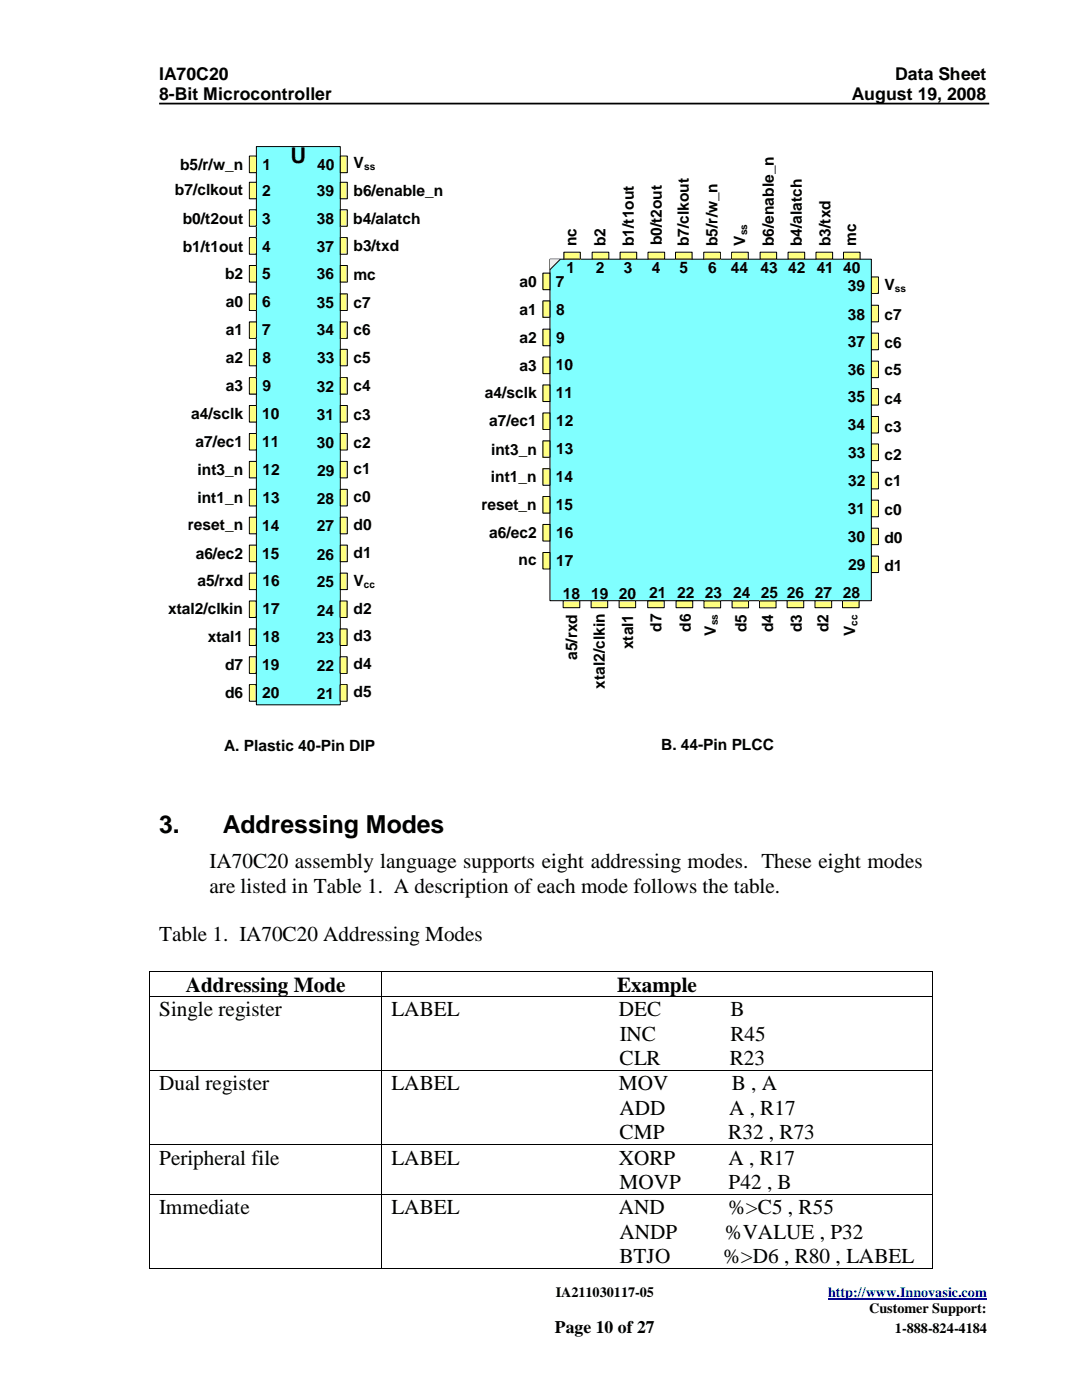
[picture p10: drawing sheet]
<svg xmlns="http://www.w3.org/2000/svg" width="216mm" height="279mm" viewBox="0 0 216 279" stroke-linecap="round" stroke-linejoin="round" font-family="sans-serif">
<defs><g id="words">
<g font-size="5">
<text x="31.8" y="166.2">3.</text>
<text x="44.5" y="166.2">Addressing Modes</text>
</g>
<text font-size="4.3" x="58" y="32.5">U</text>
<g font-size="4.2">
<text x="41.8" y="173.3">IA70C20 assembly language supports eight addressing modes. These eight modes</text>
<text x="41.8" y="178.1">are listed in Table 1. A description of each mode follows the table.</text>
<text x="31.8" y="187.9">Table 1. IA70C20 Addressing Modes</text>
<text x="37.1" y="197.9">Addressing Mode</text>
<text x="123.1" y="197.9">Example</text>
<text x="31.8" y="202.8">Single register</text>
<text x="78.1" y="202.8">LABEL</text>
<text x="123.5" y="202.8">DEC</text>
<text x="145.7" y="202.8">B</text>
<text x="123.7" y="207.7">INC</text>
<text x="145.7" y="207.7">R45</text>
<text x="123.6" y="212.6">CLR</text>
<text x="145.6" y="212.6">R23</text>
<text x="31.8" y="217.6">Dual register</text>
<text x="78.1" y="217.6">LABEL</text>
<text x="123.5" y="217.6">MOV</text>
<text x="146.1" y="217.6">B , A</text>
<text x="123.6" y="222.5">ADD</text>
<text x="123.6" y="227.4">CMP</text>
<text x="145.3" y="227.4">R32 , R73</text>
<text x="145.5" y="222.5">A , R17</text>
<text x="31.8" y="232.4">Peripheral file</text>
<text x="78.1" y="232.4">LABEL</text>
<text x="123.5" y="232.4">XORP</text>
<text x="145.4" y="232.4">A , R17</text>
<text x="123.6" y="237.3">MOVP</text>
<text x="145.4" y="237.3">P42 , B</text>
<text x="31.8" y="242.3">Immediate</text>
<text x="78.1" y="242.3">LABEL</text>
<text x="123.5" y="242.3">AND</text>
<text x="145.3" y="242.3">%&gt;C5 , R55</text>
<text x="123.6" y="247.2">ANDP</text>
<text x="144.7" y="247.2">%VALUE , P32</text>
<text x="123.6" y="252">BTJO</text>
<text x="144.3" y="252">%&gt;D6 , R80 , LABEL</text>
</g>
<g font-size="3.5">
<text x="31.8" y="15.9">IA70C20</text>
<text x="178.6" y="15.9">Data Sheet</text>
<text x="31.8" y="20">8-Bit Microcontroller</text>
<text x="170" y="20">August 19, 2008</text>
<text x="110.7" y="265.9">Page 10 of 27</text>
</g>
<g font-size="3.1">
<text x="36" y="34">b5/r/w_n</text>
<text x="52.4" y="34">1</text>
<text x="63.3" y="34">40</text>
<text x="70.6" y="33.6">V</text>
<text x="34.9" y="39">b7/clkout</text>
<text x="52.3" y="39">2</text>
<text x="63.2" y="39.2">39</text>
<text x="70.5" y="39.2">b6/enable_n</text>
<text x="36.5" y="44.6">b0/t2out</text>
<text x="52.3" y="44.6">3</text>
<text x="63.2" y="44.7">38</text>
<text x="70.5" y="44.7">b4/alatch</text>
<text x="36.5" y="50.3">b1/t1out</text>
<text x="52.3" y="50.3">4</text>
<text x="63.2" y="50.2">37</text>
<text x="70.5" y="50.2">b3/txd</text>
<text x="115" y="49.1" transform="rotate(-90 115 49.1)">nc</text>
<text x="120.8" y="49.1" transform="rotate(-90 120.8 49.1)">b2</text>
<text x="126.5" y="49.1" transform="rotate(-90 126.5 49.1)">b1/t1out</text>
<text x="132.1" y="49" transform="rotate(-90 132.1 49)">b0/t2out</text>
<text x="137.5" y="49.1" transform="rotate(-90 137.5 49.1)">b7/clkout</text>
<text x="143.1" y="49.1" transform="rotate(-90 143.1 49.1)">b5/r/w_n</text>
<text x="148.7" y="49" transform="rotate(-90 148.7 49)">V</text>
<text x="154.4" y="49.1" transform="rotate(-90 154.4 49.1)">b6/enable_n</text>
<text x="160" y="49.1" transform="rotate(-90 160 49.1)">b4/alatch</text>
<text x="165.7" y="49.1" transform="rotate(-90 165.7 49.1)">b3/txd</text>
<text x="170.8" y="49.1" transform="rotate(-90 170.8 49.1)">mc</text>
<text x="44.9" y="55.6">b2</text>
<text x="52.3" y="55.6">5</text>
<text x="63.2" y="55.8">36</text>
<text x="70.5" y="55.8">mc</text>
<text x="103.6" y="57.2">a0</text>
<text x="110.9" y="57.2">7</text>
<text x="113.1" y="54.5">1</text>
<text x="118.9" y="54.5">2</text>
<text x="124.5" y="54.5">3</text>
<text x="130" y="54.5">4</text>
<text x="135.6" y="54.5">5</text>
<text x="141.3" y="54.5">6</text>
<text x="145.9" y="54.5">44</text>
<text x="151.8" y="54.5">43</text>
<text x="157.3" y="54.5">42</text>
<text x="163" y="54.5">41</text>
<text x="168.2" y="54.5">40</text>
<text x="169.2" y="58.1">39</text>
<text x="176.5" y="57.9">V</text>
<text x="45.1" y="61.3">a0</text>
<text x="52.3" y="61.3">6</text>
<text x="63.2" y="61.4">35</text>
<text x="70.5" y="61.4">c7</text>
<text x="103.6" y="62.8">a1</text>
<text x="111" y="62.8">8</text>
<text x="169.2" y="63.8">38</text>
<text x="176.5" y="63.8">c7</text>
<text x="45.1" y="66.9">a1</text>
<text x="52.3" y="66.9">7</text>
<text x="63.2" y="66.9">34</text>
<text x="70.5" y="66.9">c6</text>
<text x="103.6" y="68.4">a2</text>
<text x="111" y="68.4">9</text>
<text x="169.2" y="69.2">37</text>
<text x="176.5" y="69.4">c6</text>
<text x="45.1" y="72.5">a2</text>
<text x="52.4" y="72.5">8</text>
<text x="63.3" y="72.5">33</text>
<text x="70.5" y="72.5">c5</text>
<text x="103.6" y="74">a3</text>
<text x="110.9" y="73.9">10</text>
<text x="169.2" y="74.8">36</text>
<text x="176.5" y="74.9">c5</text>
<text x="38.2" y="83.6">a4/sclk</text>
<text x="45.1" y="78">a3</text>
<text x="52.3" y="83.6">10</text>
<text x="52.4" y="78">9</text>
<text x="63.2" y="83.7">31</text>
<text x="63.2" y="78.2">32</text>
<text x="70.5" y="78.1">c4</text>
<text x="70.5" y="83.7">c3</text>
<text x="96.8" y="79.5">a4/sclk</text>
<text x="110.9" y="79.5">11</text>
<text x="169.2" y="80.3">35</text>
<text x="176.5" y="80.5">c4</text>
<text x="39" y="89.2">a7/ec1</text>
<text x="52.3" y="89.2">11</text>
<text x="63.2" y="89.3">30</text>
<text x="70.5" y="89.3">c2</text>
<text x="97.6" y="85.1">a7/ec1</text>
<text x="111" y="85.1">12</text>
<text x="169.2" y="85.8">34</text>
<text x="176.5" y="86.2">c3</text>
<text x="39.4" y="94.8">int3_n</text>
<text x="52.4" y="94.8">12</text>
<text x="63.3" y="94.9">29</text>
<text x="70.5" y="94.6">c1</text>
<text x="98" y="90.7">int3_n</text>
<text x="111" y="90.7">13</text>
<text x="169.3" y="91.4">33</text>
<text x="176.5" y="91.7">c2</text>
<text x="39.4" y="100.3">int1_n</text>
<text x="52.4" y="100.3">13</text>
<text x="63.2" y="100.5">28</text>
<text x="70.5" y="100.2">c0</text>
<text x="96.1" y="101.8">reset_n</text>
<text x="98" y="96.3">int1_n</text>
<text x="110.9" y="96.3">14</text>
<text x="110.9" y="101.8">15</text>
<text x="169.2" y="97.1">32</text>
<text x="176.5" y="97.1">c1</text>
<text x="37.5" y="105.9">reset_n</text>
<text x="52.3" y="106">14</text>
<text x="63.2" y="106">27</text>
<text x="70.5" y="105.7">d0</text>
<text x="97.6" y="107.4">a6/ec2</text>
<text x="111" y="107.4">16</text>
<text x="169.2" y="102.6">31</text>
<text x="176.5" y="102.8">c0</text>
<text x="39.1" y="111.5">a6/ec2</text>
<text x="52.3" y="111.5">15</text>
<text x="63.2" y="111.8">26</text>
<text x="70.5" y="111.3">d1</text>
<text x="103.5" y="112.8">nc</text>
<text x="111" y="113">17</text>
<text x="169.2" y="108.2">30</text>
<text x="169.3" y="113.8">29</text>
<text x="176.5" y="108.3">d0</text>
<text x="176.5" y="113.9">d1</text>
<text x="39.4" y="117">a5/rxd</text>
<text x="52.4" y="117">16</text>
<text x="63.2" y="117.2">25</text>
<text x="70.5" y="116.9">V</text>
<text x="112.3" y="119.5">18</text>
<text x="117.9" y="119.5">19</text>
<text x="123.5" y="119.5">20</text>
<text x="129.5" y="119.3">21</text>
<text x="135.1" y="119.3">22</text>
<text x="140.7" y="119.3">23</text>
<text x="146.3" y="119.3">24</text>
<text x="151.8" y="119.3">25</text>
<text x="157" y="119.3">26</text>
<text x="162.6" y="119.3">27</text>
<text x="168.2" y="119.3">28</text>
<text x="33.5" y="122.6">xtal2/clkin</text>
<text x="52.4" y="122.6">17</text>
<text x="63.2" y="122.9">24</text>
<text x="70.5" y="122.5">d2</text>
<text x="41.4" y="128.2">xtal1</text>
<text x="52.4" y="128.2">18</text>
<text x="63.2" y="128.4">23</text>
<text x="70.5" y="128">d3</text>
<text x="115.2" y="131.7" transform="rotate(-90 115.2 131.7)">a5/rxd</text>
<text x="126.4" y="129.6" transform="rotate(-90 126.4 129.6)">xtal1</text>
<text x="132" y="126.1" transform="rotate(-90 132 126.1)">d7</text>
<text x="137.8" y="126.1" transform="rotate(-90 137.8 126.1)">d6</text>
<text x="142.8" y="126.9" transform="rotate(-90 142.8 126.9)">V</text>
<text x="149" y="126.2" transform="rotate(-90 149 126.2)">d5</text>
<text x="154.3" y="126.2" transform="rotate(-90 154.3 126.2)">d4</text>
<text x="160" y="126.2" transform="rotate(-90 160 126.2)">d3</text>
<text x="165.3" y="126.2" transform="rotate(-90 165.3 126.2)">d2</text>
<text x="170.6" y="126.9" transform="rotate(-90 170.6 126.9)">V</text>
<text x="44.9" y="133.8">d7</text>
<text x="52.3" y="133.8">19</text>
<text x="63.2" y="133.9">22</text>
<text x="70.5" y="133.6">d4</text>
<text x="120.7" y="137.5" transform="rotate(-90 120.7 137.5)">xtal2/clkin</text>
<text x="44.9" y="139.3">d6</text>
<text x="52.3" y="139.3">20</text>
<text x="63.2" y="139.4">21</text>
<text x="70.5" y="139.1">d5</text>
<text x="44.7" y="149.8">A. Plastic 40-Pin DIP</text>
<text x="131.9" y="149.7">B. 44-Pin PLCC</text>
</g>
<g font-size="2.8">
<text x="110.9" y="258.8">IA211030117-05</text>
<text x="173.4" y="262">Customer Support:</text>
<text x="178.6" y="265.9">1-888-824-4184</text>
</g>
<text font-size="2.8" fill="#00f" x="165.2" y="258.8">http://www.Innovasic.com</text>
<g font-size="2">
<text x="72.6" y="34">ss</text>
<text x="149.1" y="47" transform="rotate(-90 149.1 47)">ss</text>
<text x="178.6" y="58.3">ss</text>
<text x="72.6" y="117.3">cc</text>
<text x="143.2" y="124.8" transform="rotate(-90 143.2 124.8)">ss</text>
<text x="171.1" y="124.9" transform="rotate(-90 171.1 124.9)">cc</text>
</g>
</g></defs>
<path d="M165.2 259.2h31.7" fill="none" stroke="#00f" stroke-width=".25"/>
<path d="M31.7 20.7h165.7" fill="none" stroke="#000" stroke-width=".35"/>
<g fill="#000">
<path d="M29.8 193.8h.1v.2h-.1z" fill-rule="evenodd"/>
<path d="M29.8 193.8h.1v.2h-.1z" fill-rule="evenodd"/>
<path d="M29.8 198.9h.1v.1h-.1z" fill-rule="evenodd"/>
<path d="M76.1 193.8h.2v.2h-.2z" fill-rule="evenodd"/>
<path d="M76.1 198.9h.2v.1h-.2z" fill-rule="evenodd"/>
<path d="M186 193.8h.2v.2h-.2z" fill-rule="evenodd"/>
<path d="M186 193.8h.2v.2h-.2z" fill-rule="evenodd"/>
<path d="M186 198.9h.2v.1h-.2z" fill-rule="evenodd"/>
<path d="M29.8 213.6h.1v.2h-.1z" fill-rule="evenodd"/>
<path d="M76.1 213.6h.2v.2h-.2z" fill-rule="evenodd"/>
<path d="M186 213.6h.2v.2h-.2z" fill-rule="evenodd"/>
<path d="M29.8 228.4h.1v.2h-.1z" fill-rule="evenodd"/>
<path d="M29.8 238.3h.1v.2h-.1z" fill-rule="evenodd"/>
<path d="M76.1 228.4h.2v.2h-.2z" fill-rule="evenodd"/>
<path d="M76.1 238.3h.2v.2h-.2z" fill-rule="evenodd"/>
<path d="M186 228.4h.2v.2h-.2z" fill-rule="evenodd"/>
<path d="M186 238.3h.2v.2h-.2z" fill-rule="evenodd"/>
<path d="M29.8 253.1h.1v.2h-.1z" fill-rule="evenodd"/>
<path d="M29.8 253.1h.1v.2h-.1z" fill-rule="evenodd"/>
<path d="M76.1 253.1h.2v.2h-.2z" fill-rule="evenodd"/>
<path d="M186 253.1h.2v.2h-.2z" fill-rule="evenodd"/>
<path d="M186 253.1h.2v.2h-.2z" fill-rule="evenodd"/>
</g>
<g fill="none" stroke="#000" stroke-width=".2">
<path d="M29.9 194v4.9M29.9 199v14.6M29.9 193.9h46.2M29.9 198.9h46.2M76.2 194v4.9M76.2 199v14.6M76.3 193.9h109.7M76.3 198.9h109.7M186.1 194v4.9M186.1 199v14.6M29.9 213.8v14.6M29.9 213.7h46.2"/>
<path d="M76.2 213.8v14.6M76.3 213.7h109.7M186.1 213.8v14.6M29.9 228.6v9.7M29.9 238.5v14.6M29.9 228.5h46.2M29.9 238.4h46.2M76.2 228.6v9.7M76.2 238.5v14.6M76.3 228.5h109.7M76.3 238.4h109.7M186.1 228.6v9.7"/>
<path d="M186.1 238.5v14.6M29.9 253.2h46.2M76.3 253.2h109.7"/>
</g>
<path d="M109.7 51.7h64.2v68.2h-64.2z" fill-rule="evenodd" fill="#80ffff"/>
<path d="M109.7 51.7h64.2v68.2h-64.2z" fill="none" stroke="#000" stroke-width=".2"/>
<path d="M51.2 29.3h16.7v111.4h-16.7z" fill-rule="evenodd" fill="#80ffff"/>
<path d="M51.2 29.3h16.7v111.4h-16.7z" fill="none" stroke="#000" stroke-width=".2"/>
<path d="M49.8 31.1h1.4v3.4h-1.4z" fill-rule="evenodd" fill="#ffff80"/>
<path d="M49.8 31.1h1.4v3.4h-1.4z" fill="none" stroke="#000" stroke-width=".2"/>
<path d="M49.8 36.4h1.4v3.3h-1.4z" fill-rule="evenodd" fill="#ffff80"/>
<path d="M49.8 36.4h1.4v3.3h-1.4z" fill="none" stroke="#000" stroke-width=".2"/>
<path d="M49.8 41.9h1.4v3.3h-1.4z" fill-rule="evenodd" fill="#ffff80"/>
<path d="M49.8 41.9h1.4v3.3h-1.4z" fill="none" stroke="#000" stroke-width=".2"/>
<path d="M49.8 47.4h1.4v3.3h-1.4z" fill-rule="evenodd" fill="#ffff80"/>
<path d="M49.8 47.4h1.4v3.3h-1.4z" fill="none" stroke="#000" stroke-width=".2"/>
<path d="M49.8 53h1.4v3.3h-1.4z" fill-rule="evenodd" fill="#ffff80"/>
<path d="M49.8 53h1.4v3.3h-1.4z" fill="none" stroke="#000" stroke-width=".2"/>
<path d="M49.8 58.6h1.4v3.4h-1.4z" fill-rule="evenodd" fill="#ffff80"/>
<path d="M49.8 58.6h1.4v3.4h-1.4z" fill="none" stroke="#000" stroke-width=".2"/>
<path d="M49.8 64.2h1.4v3.3h-1.4z" fill-rule="evenodd" fill="#ffff80"/>
<path d="M49.8 64.2h1.4v3.3h-1.4z" fill="none" stroke="#000" stroke-width=".2"/>
<path d="M49.8 69.7h1.4v3.3h-1.4z" fill-rule="evenodd" fill="#ffff80"/>
<path d="M49.8 69.7h1.4v3.3h-1.4z" fill="none" stroke="#000" stroke-width=".2"/>
<path d="M49.8 75.4h1.4v3.3h-1.4z" fill-rule="evenodd" fill="#ffff80"/>
<path d="M49.8 75.4h1.4v3.3h-1.4z" fill="none" stroke="#000" stroke-width=".2"/>
<path d="M49.8 80.9h1.4v3.3h-1.4z" fill-rule="evenodd" fill="#ffff80"/>
<path d="M49.8 80.9h1.4v3.3h-1.4z" fill="none" stroke="#000" stroke-width=".2"/>
<path d="M49.8 86.5h1.4v3.3h-1.4z" fill-rule="evenodd" fill="#ffff80"/>
<path d="M49.8 86.5h1.4v3.3h-1.4z" fill="none" stroke="#000" stroke-width=".2"/>
<path d="M49.8 92.1h1.4v3.3h-1.4z" fill-rule="evenodd" fill="#ffff80"/>
<path d="M49.8 92.1h1.4v3.3h-1.4z" fill="none" stroke="#000" stroke-width=".2"/>
<path d="M49.8 97.7h1.4v3.3h-1.4z" fill-rule="evenodd" fill="#ffff80"/>
<path d="M49.8 97.7h1.4v3.3h-1.4z" fill="none" stroke="#000" stroke-width=".2"/>
<path d="M49.8 103.2h1.4v3.3h-1.4z" fill-rule="evenodd" fill="#ffff80"/>
<path d="M49.8 103.2h1.4v3.3h-1.4z" fill="none" stroke="#000" stroke-width=".2"/>
<path d="M49.8 108.8h1.4v3.3h-1.4z" fill-rule="evenodd" fill="#ffff80"/>
<path d="M49.8 108.8h1.4v3.3h-1.4z" fill="none" stroke="#000" stroke-width=".2"/>
<path d="M49.8 114.4h1.4v3.3h-1.4z" fill-rule="evenodd" fill="#ffff80"/>
<path d="M49.8 114.4h1.4v3.3h-1.4z" fill="none" stroke="#000" stroke-width=".2"/>
<path d="M49.8 119.9h1.3v3.3h-1.3z" fill-rule="evenodd" fill="#ffff80"/>
<path d="M49.8 119.9h1.3v3.3h-1.3z" fill="none" stroke="#000" stroke-width=".2"/>
<path d="M49.8 125.5h1.3v3.3h-1.3z" fill-rule="evenodd" fill="#ffff80"/>
<path d="M49.8 125.5h1.3v3.3h-1.3z" fill="none" stroke="#000" stroke-width=".2"/>
<path d="M49.8 131.1h1.3v3.3h-1.3z" fill-rule="evenodd" fill="#ffff80"/>
<path d="M49.8 131.1h1.3v3.3h-1.3z" fill="none" stroke="#000" stroke-width=".2"/>
<path d="M49.8 136.6h1.3v3.4h-1.3z" fill-rule="evenodd" fill="#ffff80"/>
<path d="M49.8 136.6h1.3v3.4h-1.3z" fill="none" stroke="#000" stroke-width=".2"/>
<path d="M67.9 31.1h1.4v3.4h-1.4z" fill-rule="evenodd" fill="#ffff80"/>
<path d="M67.9 31.1h1.4v3.4h-1.4z" fill="none" stroke="#000" stroke-width=".2"/>
<path d="M67.9 36.4h1.4v3.3h-1.4z" fill-rule="evenodd" fill="#ffff80"/>
<path d="M67.9 36.4h1.4v3.3h-1.4z" fill="none" stroke="#000" stroke-width=".2"/>
<path d="M67.9 41.9h1.4v3.3h-1.4z" fill-rule="evenodd" fill="#ffff80"/>
<path d="M67.9 41.9h1.4v3.3h-1.4z" fill="none" stroke="#000" stroke-width=".2"/>
<path d="M67.9 47.4h1.4v3.3h-1.4z" fill-rule="evenodd" fill="#ffff80"/>
<path d="M67.9 47.4h1.4v3.3h-1.4z" fill="none" stroke="#000" stroke-width=".2"/>
<path d="M67.9 53h1.4v3.3h-1.4z" fill-rule="evenodd" fill="#ffff80"/>
<path d="M67.9 53h1.4v3.3h-1.4z" fill="none" stroke="#000" stroke-width=".2"/>
<path d="M67.9 58.6h1.4v3.4h-1.4z" fill-rule="evenodd" fill="#ffff80"/>
<path d="M67.9 58.6h1.4v3.4h-1.4z" fill="none" stroke="#000" stroke-width=".2"/>
<path d="M67.9 64.2h1.4v3.3h-1.4z" fill-rule="evenodd" fill="#ffff80"/>
<path d="M67.9 64.2h1.4v3.3h-1.4z" fill="none" stroke="#000" stroke-width=".2"/>
<path d="M67.9 69.7h1.4v3.3h-1.4z" fill-rule="evenodd" fill="#ffff80"/>
<path d="M67.9 69.7h1.4v3.3h-1.4z" fill="none" stroke="#000" stroke-width=".2"/>
<path d="M67.9 75.4h1.4v3.3h-1.4z" fill-rule="evenodd" fill="#ffff80"/>
<path d="M67.9 75.4h1.4v3.3h-1.4z" fill="none" stroke="#000" stroke-width=".2"/>
<path d="M67.9 80.9h1.4v3.3h-1.4z" fill-rule="evenodd" fill="#ffff80"/>
<path d="M67.9 80.9h1.4v3.3h-1.4z" fill="none" stroke="#000" stroke-width=".2"/>
<path d="M67.9 86.5h1.4v3.3h-1.4z" fill-rule="evenodd" fill="#ffff80"/>
<path d="M67.9 86.5h1.4v3.3h-1.4z" fill="none" stroke="#000" stroke-width=".2"/>
<path d="M67.9 92.1h1.4v3.3h-1.4z" fill-rule="evenodd" fill="#ffff80"/>
<path d="M67.9 92.1h1.4v3.3h-1.4z" fill="none" stroke="#000" stroke-width=".2"/>
<path d="M67.9 97.7h1.4v3.3h-1.4z" fill-rule="evenodd" fill="#ffff80"/>
<path d="M67.9 97.7h1.4v3.3h-1.4z" fill="none" stroke="#000" stroke-width=".2"/>
<path d="M67.9 103.2h1.4v3.3h-1.4z" fill-rule="evenodd" fill="#ffff80"/>
<path d="M67.9 103.2h1.4v3.3h-1.4z" fill="none" stroke="#000" stroke-width=".2"/>
<path d="M67.9 108.8h1.4v3.3h-1.4z" fill-rule="evenodd" fill="#ffff80"/>
<path d="M67.9 108.8h1.4v3.3h-1.4z" fill="none" stroke="#000" stroke-width=".2"/>
<path d="M67.9 114.4h1.4v3.3h-1.4z" fill-rule="evenodd" fill="#ffff80"/>
<path d="M67.9 114.4h1.4v3.3h-1.4z" fill="none" stroke="#000" stroke-width=".2"/>
<path d="M67.9 119.9h1.4v3.3h-1.4z" fill-rule="evenodd" fill="#ffff80"/>
<path d="M67.9 119.9h1.4v3.3h-1.4z" fill="none" stroke="#000" stroke-width=".2"/>
<path d="M67.9 125.5h1.4v3.3h-1.4z" fill-rule="evenodd" fill="#ffff80"/>
<path d="M67.9 125.5h1.4v3.3h-1.4z" fill="none" stroke="#000" stroke-width=".2"/>
<path d="M67.9 131.1h1.4v3.3h-1.4z" fill-rule="evenodd" fill="#ffff80"/>
<path d="M67.9 131.1h1.4v3.3h-1.4z" fill="none" stroke="#000" stroke-width=".2"/>
<path d="M67.9 136.6h1.4v3.4h-1.4z" fill-rule="evenodd" fill="#ffff80"/>
<path d="M67.9 136.6h1.4v3.4h-1.4z" fill="none" stroke="#000" stroke-width=".2"/>
<path d="M108.3 60h1.4v3.3h-1.4z" fill-rule="evenodd" fill="#ffff80"/>
<path d="M108.3 60h1.4v3.3h-1.4z" fill="none" stroke="#000" stroke-width=".2"/>
<path d="M108.3 65.7h1.4v3.3h-1.4z" fill-rule="evenodd" fill="#ffff80"/>
<path d="M108.3 65.7h1.4v3.3h-1.4z" fill="none" stroke="#000" stroke-width=".2"/>
<path d="M108.3 71.3h1.4v3.3h-1.4z" fill-rule="evenodd" fill="#ffff80"/>
<path d="M108.3 71.3h1.4v3.3h-1.4z" fill="none" stroke="#000" stroke-width=".2"/>
<path d="M108.3 76.8h1.4v3.3h-1.4z" fill-rule="evenodd" fill="#ffff80"/>
<path d="M108.3 76.8h1.4v3.3h-1.4z" fill="none" stroke="#000" stroke-width=".2"/>
<path d="M108.3 82.4h1.4v3.3h-1.4z" fill-rule="evenodd" fill="#ffff80"/>
<path d="M108.3 82.4h1.4v3.3h-1.4z" fill="none" stroke="#000" stroke-width=".2"/>
<path d="M108.3 88h1.4v3.3h-1.4z" fill-rule="evenodd" fill="#ffff80"/>
<path d="M108.3 88h1.4v3.3h-1.4z" fill="none" stroke="#000" stroke-width=".2"/>
<path d="M108.3 93.5h1.4v3.4h-1.4z" fill-rule="evenodd" fill="#ffff80"/>
<path d="M108.3 93.5h1.4v3.4h-1.4z" fill="none" stroke="#000" stroke-width=".2"/>
<path d="M108.3 99.1h1.4v3.3h-1.4z" fill-rule="evenodd" fill="#ffff80"/>
<path d="M108.3 99.1h1.4v3.3h-1.4z" fill="none" stroke="#000" stroke-width=".2"/>
<path d="M108.3 104.7h1.4v3.3h-1.4z" fill-rule="evenodd" fill="#ffff80"/>
<path d="M108.3 104.7h1.4v3.3h-1.4z" fill="none" stroke="#000" stroke-width=".2"/>
<path d="M108.3 110.3h1.4v3.3h-1.4z" fill-rule="evenodd" fill="#ffff80"/>
<path d="M108.3 110.3h1.4v3.3h-1.4z" fill="none" stroke="#000" stroke-width=".2"/>
<path d="M173.9 55.3h1.4v3.3h-1.4z" fill-rule="evenodd" fill="#ffff80"/>
<path d="M173.9 55.3h1.4v3.3h-1.4z" fill="none" stroke="#000" stroke-width=".2"/>
<path d="M173.9 60.9h1.4v3.3h-1.4z" fill-rule="evenodd" fill="#ffff80"/>
<path d="M173.9 60.9h1.4v3.3h-1.4z" fill="none" stroke="#000" stroke-width=".2"/>
<path d="M173.9 66.5h1.4v3.3h-1.4z" fill-rule="evenodd" fill="#ffff80"/>
<path d="M173.9 66.5h1.4v3.3h-1.4z" fill="none" stroke="#000" stroke-width=".2"/>
<path d="M173.9 72.1h1.4v3.3h-1.4z" fill-rule="evenodd" fill="#ffff80"/>
<path d="M173.9 72.1h1.4v3.3h-1.4z" fill="none" stroke="#000" stroke-width=".2"/>
<path d="M173.9 77.6h1.4v3.2h-1.4z" fill-rule="evenodd" fill="#ffff80"/>
<path d="M173.9 77.6h1.4v3.2h-1.4z" fill="none" stroke="#000" stroke-width=".2"/>
<path d="M173.9 83.1h1.4v3.3h-1.4z" fill-rule="evenodd" fill="#ffff80"/>
<path d="M173.9 83.1h1.4v3.3h-1.4z" fill="none" stroke="#000" stroke-width=".2"/>
<path d="M173.9 88.6h1.4v3.3h-1.4z" fill-rule="evenodd" fill="#ffff80"/>
<path d="M173.9 88.6h1.4v3.3h-1.4z" fill="none" stroke="#000" stroke-width=".2"/>
<path d="M173.9 94.2h1.4v3.4h-1.4z" fill-rule="evenodd" fill="#ffff80"/>
<path d="M173.9 94.2h1.4v3.4h-1.4z" fill="none" stroke="#000" stroke-width=".2"/>
<path d="M173.9 99.8h1.4v3.3h-1.4z" fill-rule="evenodd" fill="#ffff80"/>
<path d="M173.9 99.8h1.4v3.3h-1.4z" fill="none" stroke="#000" stroke-width=".2"/>
<path d="M173.9 105.4h1.4v3.3h-1.4z" fill-rule="evenodd" fill="#ffff80"/>
<path d="M173.9 105.4h1.4v3.3h-1.4z" fill="none" stroke="#000" stroke-width=".2"/>
<path d="M173.9 111h1.4v3.3h-1.4z" fill-rule="evenodd" fill="#ffff80"/>
<path d="M173.9 111h1.4v3.3h-1.4z" fill="none" stroke="#000" stroke-width=".2"/>
<path d="M108.3 54.5h1.4v3.3h-1.4z" fill-rule="evenodd" fill="#ffff80"/>
<path d="M108.3 54.5h1.4v3.3h-1.4z" fill="none" stroke="#000" stroke-width=".2"/>
<path d="M140.4 50.3h3.3v1.4h-3.3z" fill-rule="evenodd" fill="#ffff80"/>
<path d="M140.4 50.3h3.3v1.4h-3.3z" fill="none" stroke="#000" stroke-width=".2"/>
<path d="M134.8 50.3h3.3v1.4h-3.3z" fill-rule="evenodd" fill="#ffff80"/>
<path d="M134.8 50.3h3.3v1.4h-3.3z" fill="none" stroke="#000" stroke-width=".2"/>
<path d="M129.3 50.3h3.3v1.4h-3.3z" fill-rule="evenodd" fill="#ffff80"/>
<path d="M129.3 50.3h3.3v1.4h-3.3z" fill="none" stroke="#000" stroke-width=".2"/>
<path d="M123.7 50.3h3.3v1.4h-3.3z" fill-rule="evenodd" fill="#ffff80"/>
<path d="M123.7 50.3h3.3v1.4h-3.3z" fill="none" stroke="#000" stroke-width=".2"/>
<path d="M118.2 50.3h3.3v1.4h-3.3z" fill-rule="evenodd" fill="#ffff80"/>
<path d="M118.2 50.3h3.3v1.4h-3.3z" fill="none" stroke="#000" stroke-width=".2"/>
<path d="M112.5 50.3h3.3v1.4h-3.3z" fill-rule="evenodd" fill="#ffff80"/>
<path d="M112.5 50.3h3.3v1.4h-3.3z" fill="none" stroke="#000" stroke-width=".2"/>
<path d="M168.3 50.3h3.3v1.4h-3.3z" fill-rule="evenodd" fill="#ffff80"/>
<path d="M168.3 50.3h3.3v1.4h-3.3z" fill="none" stroke="#000" stroke-width=".2"/>
<path d="M162.8 50.3h3.3v1.4h-3.3z" fill-rule="evenodd" fill="#ffff80"/>
<path d="M162.8 50.3h3.3v1.4h-3.3z" fill="none" stroke="#000" stroke-width=".2"/>
<path d="M157.2 50.3h3.4v1.4h-3.4z" fill-rule="evenodd" fill="#ffff80"/>
<path d="M157.2 50.3h3.4v1.4h-3.4z" fill="none" stroke="#000" stroke-width=".2"/>
<path d="M151.7 50.3h3.3v1.4h-3.3z" fill-rule="evenodd" fill="#ffff80"/>
<path d="M151.7 50.3h3.3v1.4h-3.3z" fill="none" stroke="#000" stroke-width=".2"/>
<path d="M146 50.3h3.3v1.4h-3.3z" fill-rule="evenodd" fill="#ffff80"/>
<path d="M146 50.3h3.3v1.4h-3.3z" fill="none" stroke="#000" stroke-width=".2"/>
<path d="M112.4 119.9h3.3v1.4h-3.3z" fill-rule="evenodd" fill="#ffff80"/>
<path d="M112.4 119.9h3.3v1.4h-3.3z" fill="none" stroke="#000" stroke-width=".2"/>
<path d="M117.9 119.9h3.4v1.4h-3.4z" fill-rule="evenodd" fill="#ffff80"/>
<path d="M117.9 119.9h3.4v1.4h-3.4z" fill="none" stroke="#000" stroke-width=".2"/>
<path d="M123.5 119.9h3.3v1.4h-3.3z" fill-rule="evenodd" fill="#ffff80"/>
<path d="M123.5 119.9h3.3v1.4h-3.3z" fill="none" stroke="#000" stroke-width=".2"/>
<path d="M151.6 119.9h3.3v1.4h-3.3z" fill-rule="evenodd" fill="#ffff80"/>
<path d="M151.6 119.9h3.3v1.4h-3.3z" fill="none" stroke="#000" stroke-width=".2"/>
<path d="M146.1 119.9h3.3v1.4h-3.3z" fill-rule="evenodd" fill="#ffff80"/>
<path d="M146.1 119.9h3.3v1.4h-3.3z" fill="none" stroke="#000" stroke-width=".2"/>
<path d="M140.5 119.9h3.3v1.4h-3.3z" fill-rule="evenodd" fill="#ffff80"/>
<path d="M140.5 119.9h3.3v1.4h-3.3z" fill="none" stroke="#000" stroke-width=".2"/>
<path d="M134.9 119.9h3.3v1.4h-3.3z" fill-rule="evenodd" fill="#ffff80"/>
<path d="M134.9 119.9h3.3v1.4h-3.3z" fill="none" stroke="#000" stroke-width=".2"/>
<path d="M129.2 119.9h3.3v1.4h-3.3z" fill-rule="evenodd" fill="#ffff80"/>
<path d="M129.2 119.9h3.3v1.4h-3.3z" fill="none" stroke="#000" stroke-width=".2"/>
<path d="M168.1 119.9h3.3v1.4h-3.3z" fill-rule="evenodd" fill="#ffff80"/>
<path d="M168.1 119.9h3.3v1.4h-3.3z" fill="none" stroke="#000" stroke-width=".2"/>
<path d="M162.6 119.9h3.3v1.4h-3.3z" fill-rule="evenodd" fill="#ffff80"/>
<path d="M162.6 119.9h3.3v1.4h-3.3z" fill="none" stroke="#000" stroke-width=".2"/>
<path d="M157.1 119.9h3.3v1.4h-3.3z" fill-rule="evenodd" fill="#ffff80"/>
<path d="M157.1 119.9h3.3v1.4h-3.3z" fill="none" stroke="#000" stroke-width=".2"/>
<path d="M109.7 51.7h2.1l-2.1 2.1z" fill="#efefef"/>
<path d="M111.8 51.7l-2.1 2.1" fill="none" stroke="#000" stroke-width=".2"/>
<use href="#words"/>
</svg>
